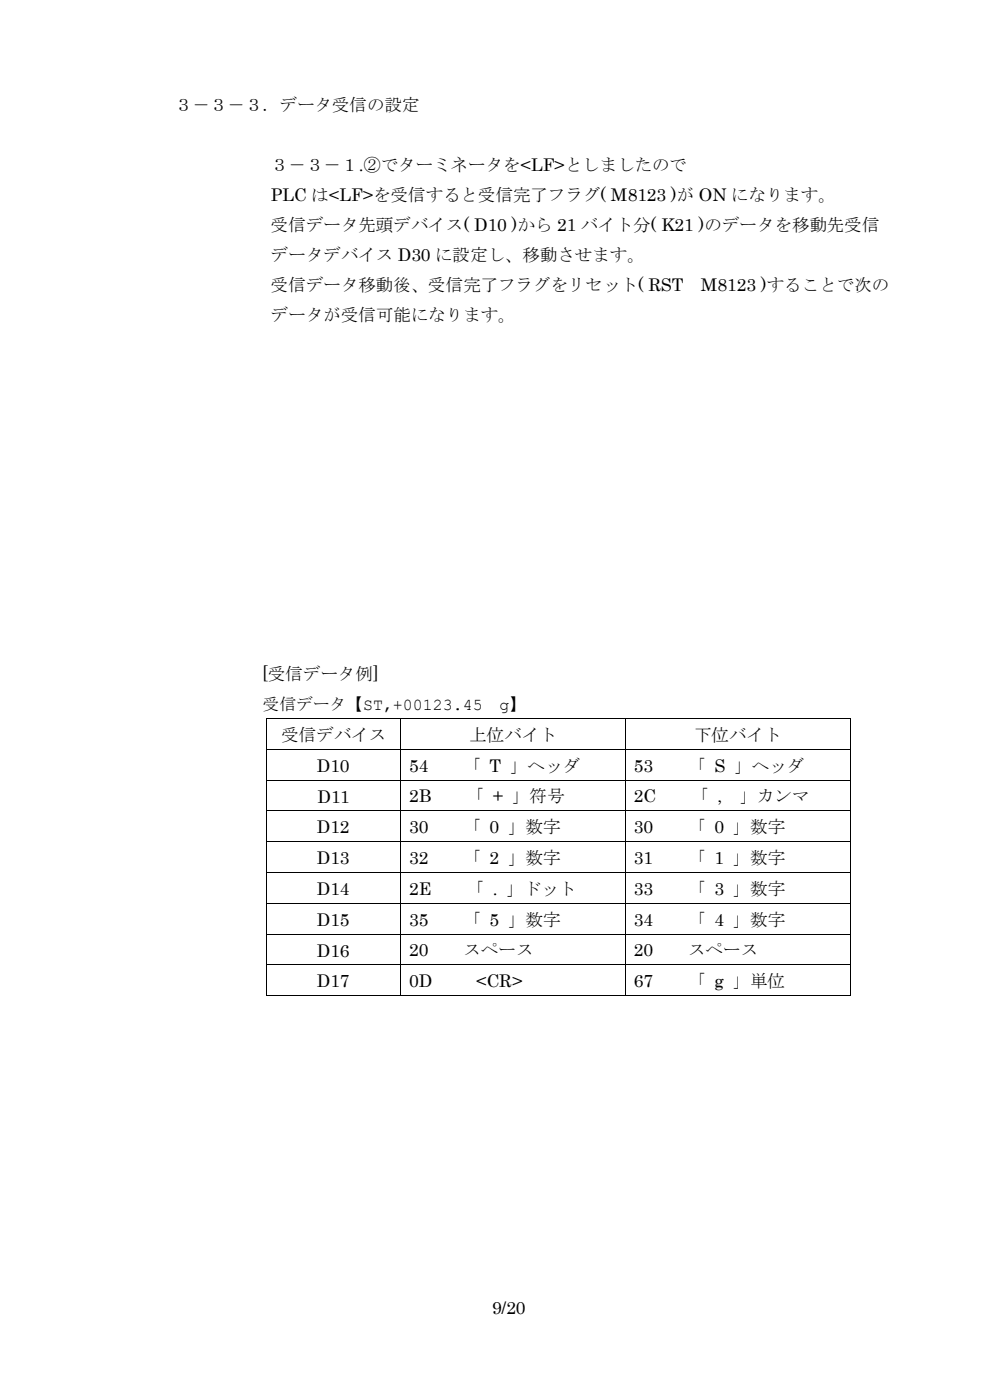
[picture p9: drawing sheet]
<svg xmlns="http://www.w3.org/2000/svg" width="210mm" height="297mm" viewBox="0 0 210 297" stroke-linecap="round" stroke-linejoin="round" font-family="sans-serif">
<defs><g id="words">
<g font-size="3.7">
<text x="37.1" y="23.6">３－３－３．データ受信の設定</text>
<text x="57.5" y="36.3">３－３－１.②でターミネータを&lt;LF&gt;としましたので</text>
<text x="57.5" y="42.7">PLC は&lt;LF&gt;を受信すると受信完了フラグ( M8123 )が ON になります。</text>
<text x="57.5" y="49">受信データ先頭デバイス( D10 )から 21 バイト分( K21 )のデータを移動先受信</text>
<text x="57.5" y="55.4">データデバイス D30 に設定し、移動させます。</text>
<text x="57.5" y="61.7">受信データ移動後、受信完了フラグをリセット( RST</text>
<text x="148.7" y="61.7">M8123 )することで次の</text>
<text x="57.5" y="68.1">データが受信可能になります。</text>
<text x="55.6" y="144.3">[受信データ例]</text>
<text x="59.7" y="157.2">受信デバイス</text>
<text x="99.6" y="157.2">上位バイト</text>
<text x="147.2" y="157.2">下位バイト</text>
<text x="67.2" y="163.8">D10</text>
<text x="86.8" y="163.7">54</text>
<text x="98.3" y="163.7">「 T 」ヘッダ</text>
<text x="134.4" y="163.7">53</text>
<text x="145.9" y="163.7">「 S 」ヘッダ</text>
<text x="67.4" y="170.3">D11</text>
<text x="86.8" y="170.2">2B</text>
<text x="99" y="170.2">「 + 」符号</text>
<text x="134.4" y="170.2">2C</text>
<text x="146.6" y="170.2">「 ,</text>
<text x="157" y="170.2">」カンマ</text>
<text x="67.2" y="176.8">D12</text>
<text x="86.8" y="176.7">30</text>
<text x="98.3" y="176.7">「 0 」数字</text>
<text x="134.4" y="176.7">30</text>
<text x="145.9" y="176.7">「 0 」数字</text>
<text x="67.2" y="183.3">D13</text>
<text x="86.8" y="183.2">32</text>
<text x="98.3" y="183.2">「 2 」数字</text>
<text x="134.4" y="183.2">31</text>
<text x="145.9" y="183.2">「 1 」数字</text>
<text x="67.2" y="189.9">D14</text>
<text x="86.8" y="189.8">2E</text>
<text x="99" y="189.8">「 . 」ドット</text>
<text x="134.4" y="189.8">33</text>
<text x="145.9" y="189.8">「 3 」数字</text>
<text x="67.2" y="196.5">D15</text>
<text x="86.8" y="196.4">35</text>
<text x="98.3" y="196.4">「 5 」数字</text>
<text x="134.4" y="196.4">34</text>
<text x="145.9" y="196.4">「 4 」数字</text>
<text x="67.2" y="202.9">D16</text>
<text x="86.8" y="202.9">20</text>
<text x="98.3" y="202.9">スペース</text>
<text x="134.4" y="202.9">20</text>
<text x="145.9" y="202.9">スペース</text>
<text x="67.2" y="209.5">D17</text>
<text x="86.8" y="209.5">0D</text>
<text x="101" y="209.5">&lt;CR&gt;</text>
<text x="134.4" y="209.4">67</text>
<text x="145.9" y="209.4">「 g 」単位</text>
<text x="104.4" y="278.7">9/20</text>
</g>
<g font-size="3.5">
<text x="55.8" y="150.6">受信データ【ST,+00123.45</text>
<text x="106" y="150.6">g】</text>
</g>
</g></defs>
<g fill="#000">
<path d="M56.4 152.4l.1 .2z" fill-rule="evenodd"/>
<path d="M56.4 152.4l.1 .2z" fill-rule="evenodd"/>
<path d="M56.4 158.9l.1 .2z" fill-rule="evenodd"/>
<path d="M85 152.4l.1 .2z" fill-rule="evenodd"/>
<path d="M85 158.9l.1 .2z" fill-rule="evenodd"/>
<path d="M132.6 152.4l.1 .2z" fill-rule="evenodd"/>
<path d="M132.6 158.9l.1 .2z" fill-rule="evenodd"/>
<path d="M180.2 152.4l.2 .2z" fill-rule="evenodd"/>
<path d="M180.2 152.4l.2 .2z" fill-rule="evenodd"/>
<path d="M180.2 158.9l.2 .2z" fill-rule="evenodd"/>
<path d="M56.4 165.4l.1 .2z" fill-rule="evenodd"/>
<path d="M56.4 172l.1 .1z" fill-rule="evenodd"/>
<path d="M56.4 178.5l.1 .1z" fill-rule="evenodd"/>
<path d="M85 165.4l.1 .2z" fill-rule="evenodd"/>
<path d="M85 172l.1 .1z" fill-rule="evenodd"/>
<path d="M85 178.5l.1 .1z" fill-rule="evenodd"/>
<path d="M132.6 165.4l.1 .2z" fill-rule="evenodd"/>
<path d="M132.6 172l.1 .1z" fill-rule="evenodd"/>
<path d="M132.6 178.5l.1 .1z" fill-rule="evenodd"/>
<path d="M180.2 165.4l.2 .2z" fill-rule="evenodd"/>
<path d="M180.2 172l.2 .1z" fill-rule="evenodd"/>
<path d="M180.2 178.5l.2 .1z" fill-rule="evenodd"/>
<path d="M56.4 185l.1 .2z" fill-rule="evenodd"/>
<path d="M56.4 191.6l.1 .2z" fill-rule="evenodd"/>
<path d="M56.4 198.2l.1 .1z" fill-rule="evenodd"/>
<path d="M85 185l.1 .2z" fill-rule="evenodd"/>
<path d="M85 191.6l.1 .2z" fill-rule="evenodd"/>
<path d="M85 198.2l.1 .1z" fill-rule="evenodd"/>
<path d="M132.6 185l.1 .2z" fill-rule="evenodd"/>
<path d="M132.6 191.6l.1 .2z" fill-rule="evenodd"/>
<path d="M132.6 198.2l.1 .1z" fill-rule="evenodd"/>
<path d="M180.2 185l.2 .2z" fill-rule="evenodd"/>
<path d="M180.2 191.6l.2 .2z" fill-rule="evenodd"/>
<path d="M180.2 198.2l.2 .1z" fill-rule="evenodd"/>
<path d="M56.4 204.6l.1 .2z" fill-rule="evenodd"/>
<path d="M56.4 211.2l.1 .1z" fill-rule="evenodd"/>
<path d="M56.4 211.2l.1 .1z" fill-rule="evenodd"/>
<path d="M85 204.6l.1 .2z" fill-rule="evenodd"/>
<path d="M85 211.2l.1 .1z" fill-rule="evenodd"/>
<path d="M132.6 204.6l.1 .2z" fill-rule="evenodd"/>
<path d="M132.6 211.2l.1 .1z" fill-rule="evenodd"/>
<path d="M180.2 204.6l.2 .2z" fill-rule="evenodd"/>
<path d="M180.2 211.2l.2 .1z" fill-rule="evenodd"/>
<path d="M180.2 211.2l.2 .1z" fill-rule="evenodd"/>
</g>
<g fill="none" stroke="#000" stroke-width=".21">
<path d="M56.4 152.6v6.3M56.4 159.1v6.3M56.6 152.5h28.4M56.6 159h28.4M85.1 152.6v6.3M85.1 159.1v6.3M85.2 152.5h47.3M85.2 159h47.3M132.6 152.6v6.3M132.6 159.1v6.3M132.8 152.5h47.4M132.8 159h47.4"/>
<path d="M180.3 152.6v6.3M180.3 159.1v6.3M56.4 165.6v6.4M56.4 172.2v6.3M56.4 178.7v6.3M56.6 165.5h28.4M56.6 172h28.4M56.6 178.6h28.4M85.1 165.6v6.4M85.1 172.2v6.3M85.1 178.7v6.3M85.2 165.5h47.3"/>
<path d="M85.2 172h47.3M85.2 178.6h47.3M132.6 165.6v6.4M132.6 172.2v6.3M132.6 178.7v6.3M132.8 165.5h47.4M132.8 172h47.4M132.8 178.6h47.4M180.3 165.6v6.4M180.3 172.2v6.3M180.3 178.7v6.3M56.4 185.2v6.4"/>
<path d="M56.4 191.8v6.4M56.4 198.3v6.3M56.6 185.1h28.4M56.6 191.7h28.4M56.6 198.2h28.4M85.1 185.2v6.4M85.1 191.8v6.4M85.1 198.3v6.3M85.2 185.1h47.3M85.2 191.7h47.3M85.2 198.2h47.3M132.6 185.2v6.4"/>
<path d="M132.6 191.8v6.4M132.6 198.3v6.3M132.8 185.1h47.4M132.8 191.7h47.4M132.8 198.2h47.4M180.3 185.2v6.4M180.3 191.8v6.4M180.3 198.3v6.3M56.4 204.8v6.4M56.6 204.7h28.4M56.6 211.2h28.4M85.1 204.8v6.4"/>
<path d="M85.2 204.7h47.3M85.2 211.2h47.3M132.6 204.8v6.4M132.8 204.7h47.4M132.8 211.2h47.4M180.3 204.8v6.4"/>
</g>
<path d="M57.6 77.2h5.1v32.3h-5.1z" fill-rule="evenodd" fill="#fff"/>
<path d="M57.6 77.2h5.1v32.4h-5.1z" fill="none" stroke="#fff" stroke-width=".25"/>
<use href="#words"/>
</svg>
